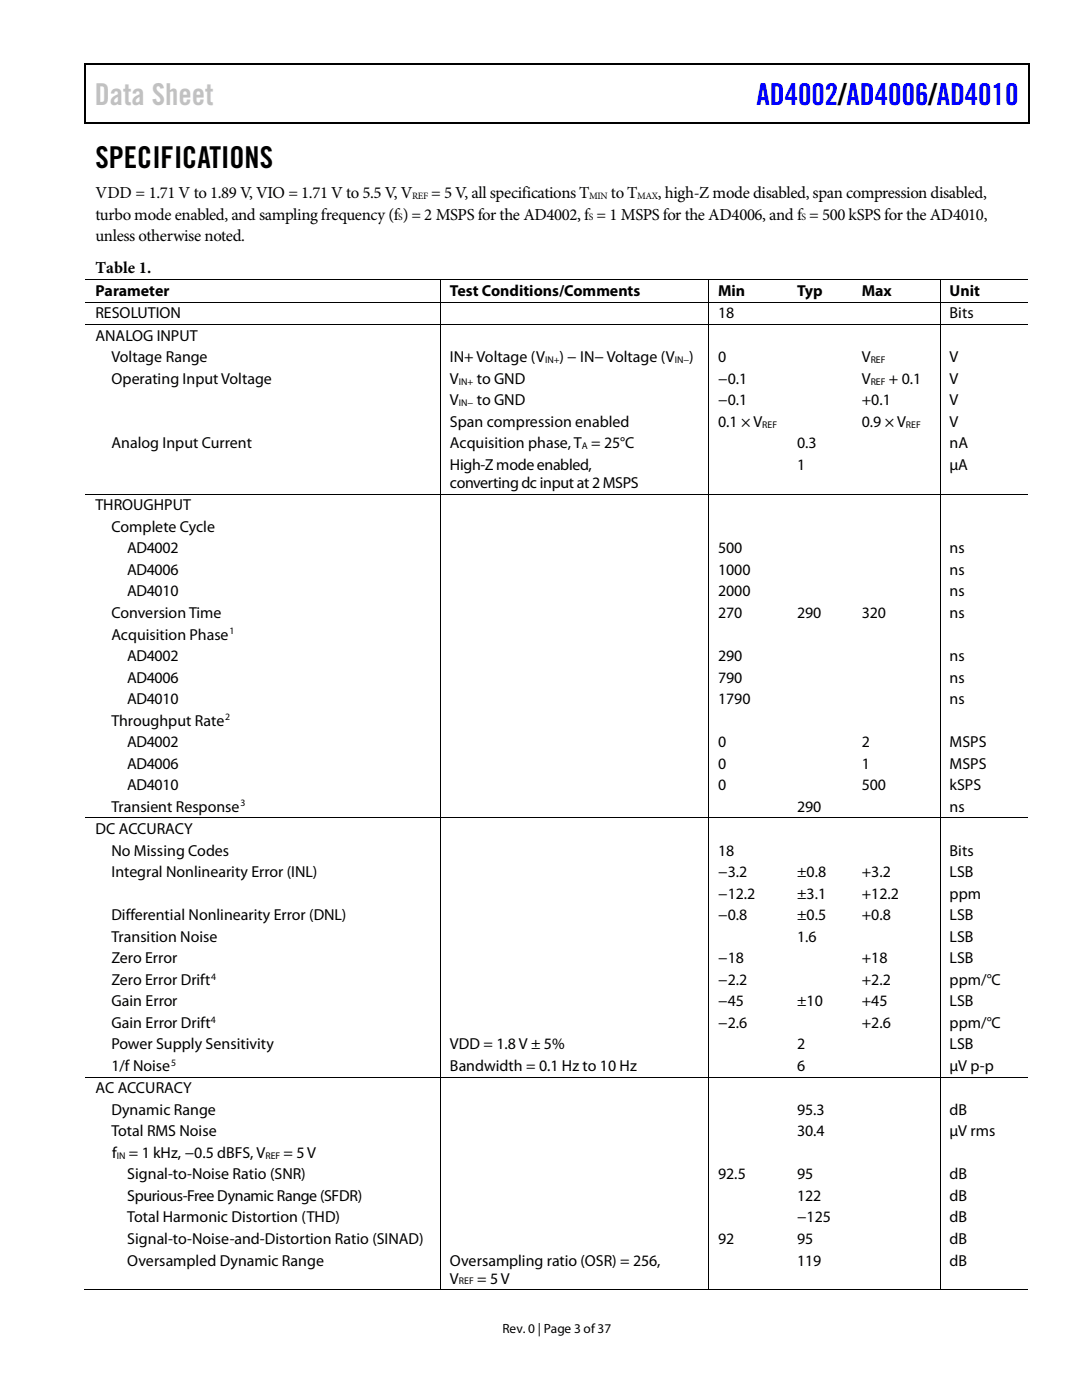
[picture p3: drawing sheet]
<svg xmlns="http://www.w3.org/2000/svg" width="216mm" height="279mm" viewBox="0 0 216 279" stroke-linecap="round" stroke-linejoin="round" font-family="sans-serif">
<defs><g id="words">
<text font-size="6" fill="#c1c1c1" x="18.9" y="20.9">Data Sheet</text>
<text font-size="6" fill="#00f" x="150.9" y="20.9">AD4002/AD4006/AD4010</text>
<text font-size="6" x="19" y="33.6">SPECIFICATIONS</text>
<g font-size="3.3">
<text x="19" y="39.5">VDD = 1.71 V to 1.89 V, VIO = 1.71 V to 5.5 V, V</text>
<text x="86.1" y="39.5">= 5 V, all specifications T</text>
<text x="121.9" y="39.5">to T</text>
<text x="131.3" y="39.5">, high-Z mode disabled, span compression disabled,</text>
<text x="19" y="43.8">turbo mode enabled, and sampling frequency(f) = 2 MSPS for the AD4002, f = 1 MSPS for the AD4006, and f = 500 kSPS for the AD4010,</text>
<text x="19.1" y="48.1">unless otherwise noted.</text>
<text x="19" y="54.5">Table 1.</text>
</g>
<g font-size="3.2">
<text x="19" y="59.1">Parameter</text>
<text x="89.8" y="59.1">Test Conditions/Comments</text>
<text x="143.3" y="59.1">Min</text>
<text x="159" y="59.1">Typ</text>
<text x="172" y="59.1">Max</text>
<text x="189.5" y="59.1">Unit</text>
<text x="19" y="63.5">RESOLUTION</text>
<text x="143.3" y="63.5">18</text>
<text x="189.5" y="63.5">Bits</text>
<text x="19" y="68">ANALOG INPUT</text>
<text x="22.2" y="72.3">Voltage Range</text>
<text x="22.2" y="76.6">Operating Input Voltage</text>
<text x="89.8" y="72.3">IN+ Voltage (V</text>
<text x="89.8" y="76.6">V</text>
<text x="95.1" y="76.6">to GND</text>
<text x="111.6" y="72.3">) − IN− Voltage (V</text>
<text x="137.5" y="72.3">)</text>
<text x="143.3" y="76.6">−0.1</text>
<text x="143.3" y="72.3">0</text>
<text x="172" y="76.6">V</text>
<text x="172" y="72.3">V</text>
<text x="177.4" y="76.6">+ 0.1</text>
<text x="189.5" y="72.3">V</text>
<text x="189.5" y="76.6">V</text>
<text x="89.8" y="80.9">V</text>
<text x="95.1" y="80.9">to GND</text>
<text x="143.3" y="80.9">−0.1</text>
<text x="172" y="80.9">+0.1</text>
<text x="189.5" y="80.9">V</text>
<text x="22.2" y="89.5">Analog Input Current</text>
<text x="89.8" y="89.5">Acquisition phase, T = 25°C</text>
<text x="89.8" y="85.2">Span compression enabled</text>
<text x="143.3" y="85.2">0.1 × V</text>
<text x="159" y="89.5">0.3</text>
<text x="172" y="85.2">0.9 × V</text>
<text x="189.5" y="85.2">V</text>
<text x="189.5" y="89.5">nA</text>
<text x="89.8" y="93.8">High-Z mode enabled,</text>
<text x="159" y="93.8">1</text>
<text x="189.5" y="93.8">µA</text>
<text x="19" y="101.9">THROUGHPUT</text>
<text x="89.8" y="97.4">converting dc input at 2 MSPS</text>
<text x="22.2" y="106.1">Complete Cycle</text>
<text x="25.4" y="110.4">AD4002</text>
<text x="143.3" y="110.4">500</text>
<text x="189.5" y="110.4">ns</text>
<text x="25.4" y="114.7">AD4006</text>
<text x="25.4" y="119">AD4010</text>
<text x="143.3" y="114.7">1000</text>
<text x="143.3" y="119">2000</text>
<text x="189.5" y="114.7">ns</text>
<text x="189.5" y="119">ns</text>
<text x="22.2" y="123.3">Conversion Time</text>
<text x="143.3" y="123.3">270</text>
<text x="159" y="123.3">290</text>
<text x="172" y="123.3">320</text>
<text x="189.5" y="123.3">ns</text>
<text x="22.2" y="127.6">Acquisition Phase</text>
<text x="25.4" y="131.9">AD4002</text>
<text x="143.3" y="131.9">290</text>
<text x="189.5" y="131.9">ns</text>
<text x="25.4" y="136.2">AD4006</text>
<text x="143.3" y="136.2">790</text>
<text x="189.5" y="136.2">ns</text>
<text x="25.4" y="140.5">AD4010</text>
<text x="143.3" y="140.5">1790</text>
<text x="189.5" y="140.5">ns</text>
<text x="22.2" y="144.8">Throughput Rate</text>
<text x="25.4" y="149.1">AD4002</text>
<text x="143.3" y="149.1">0</text>
<text x="172" y="149.1">2</text>
<text x="189.5" y="149.1">MSPS</text>
<text x="25.4" y="153.4">AD4006</text>
<text x="143.3" y="153.4">0</text>
<text x="172" y="153.4">1</text>
<text x="189.5" y="153.4">MSPS</text>
<text x="25.4" y="157.7">AD4010</text>
<text x="143.3" y="157.7">0</text>
<text x="172" y="157.7">500</text>
<text x="189.5" y="157.7">kSPS</text>
<text x="19" y="166.5">DC ACCURACY</text>
<text x="22.2" y="162">Transient Response</text>
<text x="159" y="162">290</text>
<text x="189.5" y="162">ns</text>
<text x="22.2" y="170.8">No Missing Codes</text>
<text x="143.3" y="170.8">18</text>
<text x="189.5" y="170.8">Bits</text>
<text x="22.2" y="175">Integral Nonlinearity Error (INL)</text>
<text x="143.3" y="175">−3.2</text>
<text x="143.3" y="179.4">−12.2</text>
<text x="159" y="175">±0.8</text>
<text x="159" y="179.4">±3.1</text>
<text x="172" y="175">+3.2</text>
<text x="172" y="179.4">+12.2</text>
<text x="189.5" y="175">LSB</text>
<text x="189.5" y="179.4">ppm</text>
<text x="22.2" y="183.6">Differential Nonlinearity Error (DNL)</text>
<text x="143.3" y="183.6">−0.8</text>
<text x="159" y="183.6">±0.5</text>
<text x="172" y="183.6">+0.8</text>
<text x="189.5" y="183.6">LSB</text>
<text x="22.2" y="188">Transition Noise</text>
<text x="159" y="188">1.6</text>
<text x="189.5" y="188">LSB</text>
<text x="22.2" y="192.2">Zero Error</text>
<text x="22.2" y="196.6">Zero Error Drift</text>
<text x="143.3" y="196.6">−2.2</text>
<text x="143.3" y="192.2">−18</text>
<text x="172" y="196.6">+2.2</text>
<text x="172" y="192.2">+18</text>
<text x="189.5" y="196.6">ppm/°C</text>
<text x="189.5" y="192.2">LSB</text>
<text x="22.2" y="200.8">Gain Error</text>
<text x="143.3" y="200.8">−45</text>
<text x="159" y="200.8">±10</text>
<text x="172" y="200.8">+45</text>
<text x="189.5" y="200.8">LSB</text>
<text x="22.2" y="205.1">Gain Error Drift</text>
<text x="22.2" y="209.4">Power Supply Sensitivity</text>
<text x="89.8" y="209.4">VDD = 1.8 V ± 5%</text>
<text x="143.3" y="205.1">−2.6</text>
<text x="159" y="209.4">2</text>
<text x="172" y="205.1">+2.6</text>
<text x="189.5" y="205.1">ppm/°C</text>
<text x="189.5" y="209.4">LSB</text>
<text x="22.2" y="213.7">1/f Noise</text>
<text x="89.8" y="213.7">Bandwidth = 0.1 Hz to 10 Hz</text>
<text x="159" y="213.7">6</text>
<text x="189.5" y="213.7">µV p-p</text>
<text x="19" y="218.2">AC ACCURACY</text>
<text x="22.2" y="222.5">Dynamic Range</text>
<text x="22.2" y="226.8">Total RMS Noise</text>
<text x="159" y="226.8">30.4</text>
<text x="159" y="222.5">95.3</text>
<text x="189.5" y="222.5">dB</text>
<text x="189.5" y="226.8">µV rms</text>
<text x="22.4" y="231.1">f</text>
<text x="25.7" y="231.1">= 1 kHz, −0.5 dBFS, V</text>
<text x="56.6" y="231.1">= 5 V</text>
<text x="25.4" y="235.4">Signal-to-Noise Ratio (SNR)</text>
<text x="25.4" y="239.7">Spurious-Free Dynamic Range (SFDR)</text>
<text x="143.3" y="235.4">92.5</text>
<text x="159" y="239.7">122</text>
<text x="159" y="235.4">95</text>
<text x="189.5" y="239.7">dB</text>
<text x="189.5" y="235.4">dB</text>
<text x="25.4" y="244">Total Harmonic Distortion (THD)</text>
<text x="159" y="244">−125</text>
<text x="189.5" y="244">dB</text>
<text x="25.4" y="248.3">Signal-to-Noise-and-Distortion Ratio (SINAD)</text>
<text x="143.3" y="248.3">92</text>
<text x="159" y="248.3">95</text>
<text x="189.5" y="248.3">dB</text>
<text x="25.4" y="252.6">Oversampled Dynamic Range</text>
<text x="89.8" y="252.6">Oversampling ratio (OSR) = 256,</text>
<text x="89.8" y="256.2">V</text>
<text x="95.2" y="256.2">= 5 V</text>
<text x="159" y="252.6">119</text>
<text x="189.5" y="252.6">dB</text>
</g>
<text font-size="2.7" x="100.2" y="266">Rev. 0 | Page 3 of37</text>
<g font-size="1.9">
<text x="82.3" y="39.7">REF</text>
<text x="117.6" y="39.7">MIN</text>
<text x="127.1" y="39.7">MAX</text>
<text x="79.5" y="44">S</text>
<text x="117.5" y="44">S</text>
<text x="159.9" y="44">S</text>
<text x="91.6" y="76.8">IN+</text>
<text x="108.8" y="72.5">IN+</text>
<text x="134.7" y="72.5">IN−</text>
<text x="173.7" y="72.5">REF</text>
<text x="173.7" y="76.8">REF</text>
<text x="91.6" y="81.1">IN−</text>
<text x="116.1" y="89.7">A</text>
<text x="152.1" y="85.3">REF</text>
<text x="180.8" y="85.3">REF</text>
<text x="45.8" y="126.6">1</text>
<text x="44.9" y="143.8">2</text>
<text x="48" y="161">3</text>
<text x="42.1" y="195.5">4</text>
<text x="42" y="204.1">4</text>
<text x="34.2" y="212.7">5</text>
<text x="23.3" y="231.3">IN</text>
<text x="53" y="231.3">REF</text>
<text x="91.6" y="256.3">REF</text>
</g>
</g></defs>
<g fill="#000">
<path d="M16.9 12.7h.2v1h-.2zM16.9 12.7h.2v.3h-.2zM82.5 12.7h.3v.3h-.3zM205.1 12.7h.3v1h-.3zM205.1 12.7h.3v.3h-.3zM16.9 24.4h.2v.2h-.2zM82.3 24.4h.2v.2h-.2zM205.1 24.4h.3v.2h-.3zM87.8 55.7h.2v.2h-.2zM141.3 55.7h.2v.2h-.2zM157.1 55.7h.2v.2h-.2zM170.1 55.7h.1v.2h-.1z"/>
<path d="M187.5 55.7h.2v.2h-.2zM87.8 60.2h.2v.2h-.2zM87.8 64.7h.2v.2h-.2zM141.3 60.2h.2v.2h-.2zM141.3 64.7h.2v.2h-.2zM157.1 60.2h.2v.2h-.2zM157.1 64.7h.2v.2h-.2zM170.1 60.2h.1v.2h-.1zM170.1 64.7h.1v.2h-.1zM187.5 60.2h.2v.2h-.2zM187.5 64.7h.2v.2h-.2zM87.8 98.6h.2v.1h-.2z"/>
<path d="M141.3 98.6h.2v.1h-.2zM157.1 98.6h.2v.1h-.2zM170.1 98.6h.1v.1h-.1zM187.5 98.6h.2v.1h-.2zM87.8 163.2h.2v.1h-.2zM141.3 163.2h.2v.1h-.2zM157.1 163.2h.2v.1h-.2zM170.1 163.2h.1v.1h-.1zM187.5 163.2h.2v.1h-.2zM87.8 214.9h.2v.2h-.2zM141.3 214.9h.2v.2h-.2zM157.1 214.9h.2v.2h-.2z"/>
<path d="M170.1 214.9h.1v.2h-.1zM187.5 214.9h.2v.2h-.2zM87.8 257.3h.2v.2h-.2zM141.3 257.3h.2v.2h-.2zM156.9 257.3h.2v.2h-.2zM169.8 257.3h.2v.2h-.2zM187.5 257.3h.2v.2h-.2z"/>
</g>
<path d="M17 13.7v10.7M17.1 12.8h65.4M82.8 12.8h122.3M205.2 13.7v10.7M17.1 24.5h188" fill="none" stroke="#000" stroke-width=".25"/>
<g fill="none" stroke="#000" stroke-width=".2">
<path d="M17.1 55.8h70.7M87.9 55.9v4.3M88 55.8h53.3M141.4 55.9v4.3M141.5 55.8h15.6M157.3 55.8h12.8M170.2 55.8h17.3M187.6 55.9v4.3M187.7 55.8h17.4M17.1 60.3h70.7M17.1 64.8h70.7M87.9 60.4v4.3"/>
<path d="M87.9 64.9v33.7M88 60.3h53.3M88 64.8h53.3M141.4 60.4v4.3M141.4 64.9v33.7M141.5 60.3h15.6M141.5 64.8h15.6M157.3 60.3h12.8M157.3 64.8h12.8M170.2 60.3h17.3M170.2 64.8h17.3M187.6 60.4v4.3"/>
<path d="M187.6 64.9v33.7M187.7 60.3h17.4M187.7 64.8h17.4M17.1 98.6h70.7M87.9 98.7v64.5M88 98.6h53.3M141.4 98.7v64.5M141.5 98.6h15.6M157.3 98.6h12.8M170.2 98.6h17.3M187.6 98.7v64.5M187.7 98.6h17.4"/>
<path d="M17.1 163.2h70.7M87.9 163.3v51.6M88 163.2h53.3M141.4 163.3v51.6M141.5 163.2h15.6M157.3 163.2h12.8M170.2 163.2h17.3M187.6 163.3v51.6M187.7 163.2h17.4M17.1 215h70.7M87.9 215.1v42.2M88 215h53.3"/>
<path d="M141.4 215.1v42.2M141.5 215h15.6M157.3 215h12.8M170.2 215h17.3M187.6 215.1v42.2M187.7 215h17.4M16.9 257.4h70.9M88 257.4h53.3M141.5 257.4h46M187.7 257.4h17.4"/>
</g>
<use href="#words"/>
</svg>
